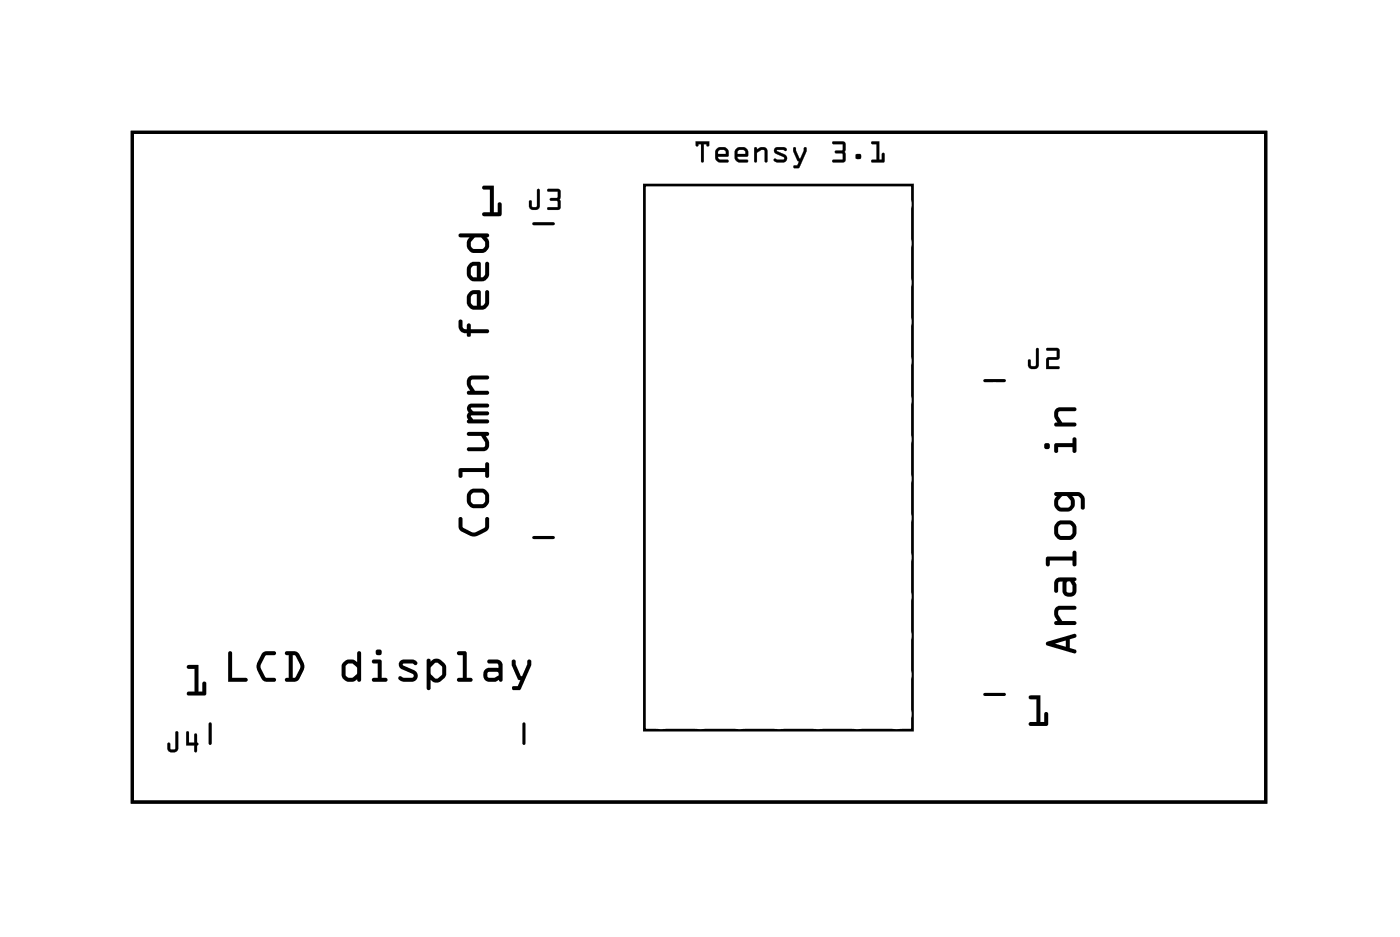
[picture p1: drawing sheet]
<svg xmlns="http://www.w3.org/2000/svg" width="91mm" height="61mm" viewBox="0 0 91 61" stroke-linecap="round" stroke-linejoin="round" font-family="sans-serif">
<path d="M8.6 8.6h73.4v43.3h-73.4zM34.6 14.5h1.2M34.6 34.8h1.2M63.8 24.6h1.2M13.6 46.9v1.2M33.9 46.9v1.2M63.8 45h1.2" fill="none" stroke="#000" stroke-width=".2"/>
<path d="M8.6 8.6h73.4v43.3h-73.4z" fill="none" stroke="#000" stroke-width=".06"/>
<g fill="#000">
<path d="M31.3 12.1l.7-.1v1.7h.2v-.5a.13 .13 0 0 1 .2-.1 .13 .13 0 0 1 .1 .1v.7l-.1 .1h-1.1a.13 .13 0 0 1-.1-.1 .13 .13 0 0 1 .1-.2h.4v-1.4h-.4zM12.1 43.1h.8v1.7h.2v-.5a.13 .13 0 0 1 .1-.2 .14 .14 0 0 1 .2 .2v.6l-.1 .1h-1.1a.13 .13 0 0 1-.1-.1 .13 .13 0 0 1 .1-.1h.4v-1.5h-.4zM66.7 45.1l.7-.1v1.8h.2v-.6a.13 .13 0 0 1 .2-.1 .13 .13 0 0 1 .1 .1v.7l-.1 .1h-1.1a.13 .13 0 0 1-.1-.1 .13 .13 0 0 1 .1-.1h.4v-1.5h-.4z"/>
<path d="M31.3 12.1l.7-.1v1.7h.2v-.5a.13 .13 0 0 1 .2-.1 .13 .13 0 0 1 .1 .1l-.1 .8h-1.1a.13 .13 0 0 1-.1-.1 .13 .13 0 0 1 .1-.2h.4v-1.4h-.4zM31.3 12.1v.2h.4v1.4h-.4a.13 .13 0 0 0-.1 .2 .13 .13 0 0 0 .1 .1h1.1l.1-.1v-.7a.13 .13 0 0 0-.1-.1 .13 .13 0 0 0-.2 .1v.5h-.2v-1.7z"/>
<path d="M34.8 12.3h.2v1a.37 .37 0 0 1-.4 .3 .37 .37 0 0 1-.4-.3v-.2a.1 .1 0 0 1 .1-.1 .1 .1 0 0 1 .1 .1l.1 .3h.2zM34.8 12.3v1.1h-.3l-.2-.4v.3a.35 .35 0 0 0 .3 .3 .35 .35 0 0 0 .3-.3v-1zM35.5 12.3l.6-.1 .2 .2-.1 .5 .1 .6-.2 .1h-.6a.1 .1 0 0 1-.1-.1 .1 .1 0 0 1 .1-.1h.6v-.4h-.4a.1 .1 0 0 1-.1-.1 .1 .1 0 0 1 .1-.1h.4v-.4h-.6zM35.5 12.3v.1h.6v.4h-.4l-.1 .1 .1 .1h.4v.4h-.6l-.1 .1 .8 .1 .1-.2-.1-.5 .1-.6-.2-.1z"/>
<path d="M34.8 12.3h.2v1a.36 .36 0 0 1-.4 .3 .36 .36 0 0 1-.3-.3v-.3h.1l.1 .4h.3zM35.5 12.3l.6-.1 .2 .1-.1 .6 .1 .5-.1 .2-.8-.1 .1-.1h.6v-.4h-.4l-.1-.1 .1-.1h.4v-.4h-.6z"/>
<path d="M45 9.1h.9v.3a.1 .1 0 0 1-.1 .1 .11 .11 0 0 1-.1-.2h-.1v1.1a.1 .1 0 0 1-.1 .1 .1 .1 0 0 1-.1-.1v-1.1h-.2a.11 .11 0 0 1 0 .2 .11 .11 0 0 1-.1-.1zM45.1 9.2v.3l.1-.2h.2v1.1l.1 .1 .1-1.2h.2l.1 .2v-.3zM46.4 9.7l.2-.2h.3l.2 .1 .1 .2v.3h-.7l.1 .2h.5a.1 .1 0 0 1 .1 .1 .1 .1 0 0 1-.1 .1h-.5l-.2-.1-.1-.2zM46.4 9.7l-.1 .5 .1 .2 .2 .1h.6l-.1-.1-.5-.1-.1-.1v-.1h.7v-.3l-.1-.2-.5-.1zM46.5 9.8v.2h.5l-.1-.3zM46.5 9.8l.4-.1 .1 .3h-.5zM47.7 9.7l.2-.2h.3l.2 .1 .1 .2-.1 .3h-.6l.1 .2h.5a.1 .1 0 0 1 .1 .1 .1 .1 0 0 1-.1 .1h-.5l-.2-.1-.1-.2zM47.7 9.7l-.1 .5 .1 .2 .2 .1h.5v-.1l-.5-.1-.2-.1v-.1h.7v-.3l-.1-.2-.4-.1zM47.8 9.8v.2h.5l-.1-.3zM47.8 9.8l.4-.1 .1 .3h-.6zM48.9 9.5h.1v.2a.4 .4 0 0 1 .7 .1v.6a.1 .1 0 0 1-.1 .1 .1 .1 0 0 1-.1-.1v-.6l-.2-.1-.3 .2v.5a.1 .1 0 0 1-.1 .1 .1 .1 0 0 1-.1-.1zM48.9 9.6v.9l.1-.1v-.5l.3-.2 .2 .1v.7h.2v-.7a.35 .35 0 0 0-.5-.2l-.2 .1v-.1zM50.2 9.6l.1-.1a.71 .71 0 0 1 .6 .1 .12 .12 0 0 1 0 .2 .12 .12 0 0 1-.2-.1l-.4 .1 .5 .2a.28 .28 0 0 1 .2 .3 .28 .28 0 0 1-.3 .2l-.6-.1a.12 .12 0 0 1 .1-.1 .12 .12 0 0 1 .1 0h.4l.1-.1-.6-.3-.1-.2zM50.2 9.6l-.1 .1 .1 .2 .6 .3-.1 .2-.5-.1-.1 .1 .2 .1h.4a.27 .27 0 0 0 .3-.2 .27 .27 0 0 0-.2-.3l-.5-.2 .5-.1a.09 .09 0 0 0 .1 .1 .1 .1 0 0 0 0-.2l-.2-.1zM51.4 9.5l.1 .1 .3 .7 .2-.7a.1 .1 0 0 1 .1-.1 .1 .1 0 0 1 .1 .1l-.4 1.2-.3 .1-.1-.2h.2l.2-.3h-.2l-.2-.6zM51.4 9.6v.2l.2 .6h.2l-.2 .3h-.2v.2h.3l.5-1.1v-.2h-.1l-.3 .7-.3-.7zM53.9 9.2l.7-.1 .2 .2-.1 .5 .1 .6-.2 .1h-.6a.1 .1 0 0 1-.1-.1 .1 .1 0 0 1 .1-.1h.6v-.3l-.4-.1a.1 .1 0 0 1-.1-.1 .1 .1 0 0 1 .1-.1h.4v-.4h-.7zM53.9 9.2v.1h.7v.4l-.5 .1v.1h.5v.5h-.6l-.1 .1h.7l.2-.2-.1-.5v-.5l-.1-.1zM55.4 10h.3v.3h-.3zM55.4 10v.3h.3v-.3zM56.4 9.2l.5-.1v1.2h.2v-.3a.1 .1 0 0 1 .1-.1 .1 .1 0 0 1 .1 .1v.5h-.8a.1 .1 0 0 1-.1-.1 .1 .1 0 0 1 .1-.1h.3v-1h-.3zM56.4 9.2l.1 .1h.3v1.1h-.3l-.1 .1h.8v-.6l-.1 .1v.4h-.2v-1.2z"/>
<path d="M45.1 9.2h.8v.3h-.1l-.1-.2h-.1l-.1 1.2-.1-.1v-1.1h-.2v.2h-.1zM46.4 9.7l.2-.2h.3l.2 .1 .1 .2v.3l-.7 .1 .1 .1h.5l.1 .2h-.6l-.2-.1-.1-.2zM46.5 9.8v.2h.5l-.1-.3zM47.7 9.7l.2-.2h.3l.2 .1v.2v.3l-.6 .1 .1 .1h.5v.2h-.5l-.2-.1-.1-.2zM47.8 9.8v.2h.5l-.1-.3zM48.9 9.6h.1v.1a.38 .38 0 0 1 .4-.2 .38 .38 0 0 1 .3 .3v.7h-.2v-.7l-.2-.1-.3 .2v.6h-.1zM50.2 9.6l.5-.1 .3 .2a.12 .12 0 0 1-.1 .1 .12 .12 0 0 1-.2-.1l-.4 .1 .5 .2a.27 .27 0 0 1 .2 .3 .27 .27 0 0 1-.3 .2h-.4l-.2-.1 .1-.1h.5l.1-.1-.6-.3-.1-.2zM51.4 9.6h.1l.3 .7 .3-.7h.1v.2l-.5 1.1h-.3v-.2h.2l.2-.3h-.2l-.2-.6zM53.9 9.2h.7l.1 .1v.5l.1 .5-.1 .2h-.8l.1-.2h.6v-.3l-.5-.1v-.1l.5-.1v-.4h-.7zM55.4 10h.3v.3h-.3zM56.4 9.2h.5v1.1h.2v-.3l.1-.1v.6h-.8l.1-.2h.3v-1h-.3z"/>
<path d="M29.7 33.5l.2 .1 .1 .5 .7 .4 .7-.4v-.5a.13 .13 0 0 1 .1-.1 .13 .13 0 0 1 .2 .1v.5a1.02 1.02 0 0 1-1 .6l-.9-.4zM30.4 31.8a1.02 1.02 0 0 1 .9-.2l.1 .1 .3 .3v.5l-.2 .3a1.05 1.05 0 0 1-.9 .1l-.2-.2a.64 .64 0 0 1-.2-.6zM30.6 32l-.1 .5 .1 .1h.6l.2-.1v-.4l-.1-.2h-.6zM29.7 30.4l1.7-.1v-.2a.13 .13 0 0 1 .1-.2 .14 .14 0 0 1 .2 .2v.7a.13 .13 0 0 1-.2 .1 .13 .13 0 0 1-.1-.1v-.2h-1.4v.2a.13 .13 0 0 1-.2 .1 .13 .13 0 0 1-.1-.1zM30.3 28h1.2a.13 .13 0 0 1 .2 .1 .13 .13 0 0 1-.2 .1 .56 .56 0 0 1 .2 .6 .56 .56 0 0 1-.4 .4h-.9a.13 .13 0 0 1-.2-.1 .13 .13 0 0 1 .2-.1h.9l.1-.4-.2-.4h-.9zM30.3 26.2l.2-.1h1a.14 .14 0 0 1 .2 .2 .13 .13 0 0 1-.1 .1h-1.1l.1 .2h.9a.14 .14 0 0 1 .2 .2 .13 .13 0 0 1-.2 .1l-1 .1 .2 .2h.8a.13 .13 0 0 1 .2 .1 .13 .13 0 0 1-.2 .1h-1.1a.13 .13 0 0 1-.2-.1 .13 .13 0 0 1 .1-.1 .31 .31 0 0 1 .1-.5l-.2-.2zM30.3 24.4l.3-.1h.9a.13 .13 0 0 1 .2 .1 .13 .13 0 0 1-.1 .2h-1l-.1 .1v.2l.3 .4h.7a.13 .13 0 0 1 .2 .1 .14 .14 0 0 1-.2 .2h-1.1a.14 .14 0 0 1-.2-.2 .13 .13 0 0 1 .2-.1l-.2-.5zM29.7 20.7l.2 .1 .1 .5h.2v-.2a.14 .14 0 0 1 .2-.2 .13 .13 0 0 1 .1 .2v.2h1a.13 .13 0 0 1 .2 .1 .14 .14 0 0 1-.2 .2h-1v.2h-.2h-.1v-.2a.56 .56 0 0 1-.5-.9zM30.4 18.9l.3-.1h.4v1h.1l.2-.2v-.7a.13 .13 0 0 1 .1-.1 .13 .13 0 0 1 .2 .1v.8l-.2 .2a1.05 1.05 0 0 1-.9 .1l-.2-.1a.63 .63 0 0 1-.2-.7zM30.6 19.1l-.1 .5 .1 .2h.3v-.8zM30.4 17.1l.3-.1h.4v1h.1l.2-.2v-.7a.13 .13 0 0 1 .1-.1 .13 .13 0 0 1 .2 .1v.7l-.2 .3a1.05 1.05 0 0 1-.9 .1l-.2-.1a.63 .63 0 0 1-.2-.7zM30.6 17.3l-.1 .5 .1 .1 .3 .1v-.8zM29.7 15.2l1.8-.1a.14 .14 0 0 1 .2 .2 .13 .13 0 0 1-.2 .1l.2 .3v.3l-.2 .2a1.07 1.07 0 0 1-.9 .2 .6 .6 0 0 1-.3-.8l.1-.2h-.6zM30.7 15.4l-.2 .3 .1 .3 .1 .1h.6l.1-.1v-.3l-.2-.3z"/>
<path d="M29.7 33.5l.2 .1 .1 .5 .7 .4 .7-.4v-.5a.13 .13 0 0 1 .1-.1 .13 .13 0 0 1 .2 .1l-.1 .7-.8 .4a1.14 1.14 0 0 1-.9-.3l-.2-.2zM29.7 33.5l.1 .8 .6 .4a1.16 1.16 0 0 0 1.3-.6v-.5a.13 .13 0 0 0-.2-.1 .13 .13 0 0 0-.1 .1v.5l-.7 .4-.7-.4-.1-.5zM30.4 31.8a1.02 1.02 0 0 1 .9-.2l.1 .1 .3 .3v.5l-.2 .3a1.05 1.05 0 0 1-.9 .1l-.3-.3-.1-.5zM30.4 31.8l-.2 .3a.66 .66 0 0 0 .3 .7l.1 .1a1.05 1.05 0 0 0 .9-.1l.2-.3v-.5l-.3-.3-.1-.1a1.02 1.02 0 0 0-.9 .2zM30.6 32l-.1 .5 .1 .1h.6l.2-.1v-.4l-.1-.2h-.6zM30.6 32l.1-.1h.6l.1 .2v.4l-.2 .1h-.6l-.1-.1zM29.7 30.3h1.7v-.2a.13 .13 0 0 1 .1-.2 .14 .14 0 0 1 .2 .2v.7a.13 .13 0 0 1-.2 .1 .13 .13 0 0 1-.1-.1v-.2h-1.4v.2a.13 .13 0 0 1-.2 .1 .13 .13 0 0 1-.1-.1zM29.7 30.4v.4a.13 .13 0 0 0 .1 .1 .13 .13 0 0 0 .2-.1v-.2h1.4v.2a.13 .13 0 0 0 .1 .1 .13 .13 0 0 0 .2-.1v-.7a.14 .14 0 0 0-.2-.2 .13 .13 0 0 0-.1 .2v.2zM30.3 28h1.2a.13 .13 0 0 1 .2 .1 .13 .13 0 0 1-.2 .1 .58 .58 0 0 1-.2 1h-.9a.13 .13 0 0 1-.2-.1 .13 .13 0 0 1 .2-.1h.9l.1-.4-.2-.4h-.9zM30.3 28v.2h.9l.2 .4-.1 .4h-.9a.12 .12 0 0 0-.2 .1 .12 .12 0 0 0 .2 .1h.9a.5 .5 0 0 0 .3-.7l-.1-.3a.13 .13 0 0 0 .2-.1 .13 .13 0 0 0-.2-.1zM30.3 26.2l.2-.1h1a.14 .14 0 0 1 .2 .2 .13 .13 0 0 1-.1 .1h-1.1v.1l.1 .1h.9a.14 .14 0 0 1 .2 .2 .13 .13 0 0 1-.2 .1h-1v.1l.2 .2h.8a.13 .13 0 0 1 .2 .1 .13 .13 0 0 1-.2 .1h-1.1a.13 .13 0 0 1-.2-.1 .13 .13 0 0 1 .1-.1 .31 .31 0 0 1 .1-.5l-.2-.2zM30.3 26.2l-.1 .3 .2 .2a.31 .31 0 0 0-.1 .5 .13 .13 0 0 0-.1 .1 .13 .13 0 0 0 .2 .1h1.1a.13 .13 0 0 0 .2-.1 .13 .13 0 0 0-.2-.1h-.8l-.2-.2v-.1h1a.13 .13 0 0 0 .2-.1 .14 .14 0 0 0-.2-.2h-.9l-.1-.2h1.1a.13 .13 0 0 0 .1-.1 .14 .14 0 0 0-.2-.2h-1zM30.3 24.4l.3-.1h.9a.13 .13 0 0 1 .2 .1 .13 .13 0 0 1-.1 .2h-1l-.1 .1v.2l.3 .4h.7a.13 .13 0 0 1 .2 .1 .14 .14 0 0 1-.2 .2h-1.1a.14 .14 0 0 1-.2-.2 .13 .13 0 0 1 .2-.1l-.2-.5zM30.3 24.4l-.1 .4 .3 .5h-.1a.13 .13 0 0 0-.2 .1 .14 .14 0 0 0 .2 .2h1.1a.14 .14 0 0 0 .2-.2 .13 .13 0 0 0-.2-.1h-.7l-.3-.4v-.2l.1-.1h1a.13 .13 0 0 0 .1-.2 .13 .13 0 0 0-.2-.1h-.9zM29.7 20.7l.2 .1 .1 .5h.2v-.2a.14 .14 0 0 1 .2-.2 .13 .13 0 0 1 .1 .2v.2h1a.13 .13 0 0 1 .2 .1 .14 .14 0 0 1-.2 .2h-1v.2h-.2h-.1v-.2a.55 .55 0 0 1-.5-.3 .55 .55 0 0 1 0-.6zM29.7 20.7a.56 .56 0 0 0 .5 .9v.2h.1h.2v-.2h1a.14 .14 0 0 0 .2-.2 .13 .13 0 0 0-.2-.1h-1v-.2a.13 .13 0 0 0-.1-.2 .14 .14 0 0 0-.2 .2v.2h-.2l-.1-.5zM30.4 18.9l.3-.1h.4v1l.3-.2v-.7a.13 .13 0 0 1 .1-.1 .13 .13 0 0 1 .2 .1v.8l-.2 .2a1.05 1.05 0 0 1-.9 .1l-.3-.3-.1-.5zM30.4 18.9l-.2 .4a.66 .66 0 0 0 .3 .7h.1a1.05 1.05 0 0 0 .9-.1l.2-.2v-.8a.13 .13 0 0 0-.2-.1 .13 .13 0 0 0-.1 .1v.7l-.2 .2h-.1v-1h-.4zM30.6 19.1l-.1 .5 .1 .2h.3v-.8zM30.6 19.1l.3-.1v.8h-.3l-.1-.2zM30.4 17.1l.3-.1h.4v1l.3-.2v-.7a.13 .13 0 0 1 .1-.1 .13 .13 0 0 1 .2 .1v.7l-.2 .3a1.05 1.05 0 0 1-.9 .1l-.3-.3-.1-.5zM30.4 17.1l-.2 .3a.66 .66 0 0 0 .3 .7l.1 .1a1.05 1.05 0 0 0 .9-.1l.2-.3v-.7a.13 .13 0 0 0-.2-.1 .13 .13 0 0 0-.1 .1v.7l-.2 .2h-.1v-1h-.4zM30.6 17.3l-.1 .5 .1 .1 .3 .1v-.8zM30.6 17.3l.3-.1v.8h-.3l-.1-.2zM29.7 15.2l1.8-.1a.14 .14 0 0 1 .2 .2 .13 .13 0 0 1-.2 .1l.2 .3v.3l-.2 .2a1.07 1.07 0 0 1-.9 .2l-.3-.4-.1-.4 .2-.2h-.6zM29.7 15.2l.1 .2h.6l-.2 .2 .1 .4 .3 .4a1.07 1.07 0 0 0 .9-.2l.2-.2v-.3l-.2-.3a.13 .13 0 0 0 .2-.1 .14 .14 0 0 0-.2-.2zM30.7 15.4l-.2 .3v.2l.1 .2h.7l.1-.1v-.3l-.2-.3zM30.7 15.4h.5l.2 .3-.1 .4h-.6l-.1-.1-.1-.3z"/>
<path d="M67.1 22.6h.2v1a.37 .37 0 0 1-.4 .3 .37 .37 0 0 1-.3-.3v-.2a.1 .1 0 0 1 .1-.1 .1 .1 0 0 1 .1 .1v.3h.3zM67.1 22.6v1.1h-.3l-.1-.4h-.1v.3a.35 .35 0 0 0 .3 .3 .35 .35 0 0 0 .4-.3v-1zM67.8 22.6l.6-.1 .2 .1v.7h-.7v.4h.6a.1 .1 0 0 1 .1 .1 .1 .1 0 0 1-.1 .1h-.8l.1-.7 .6-.1v-.4h-.6zM67.8 22.6v.1h.7v.4l-.7 .1-.1 .7h.9v-.2h-.7v-.4l.7-.1v-.6l-.2-.1z"/>
<path d="M67.1 22.6h.2v1a.36 .36 0 0 1-.4 .3 .36 .36 0 0 1-.3-.3v-.3h.1l.1 .4h.3zM67.8 22.6l.6-.1 .2 .1v.6l-.7 .1v.4h.7v.2h-.9l.1-.7 .6-.1v-.4h-.6z"/>
<path d="M11.4 47.4h.1v1.1a.37 .37 0 0 1-.3 .2 .37 .37 0 0 1-.4-.2v-.3a.1 .1 0 0 1 .1-.1 .1 .1 0 0 1 .1 .1v.3h.3zM11.4 47.4v1.1h-.4l-.1-.4v.1l-.1 .3a.35 .35 0 0 0 .4 .2 .35 .35 0 0 0 .3-.2v-1.1zM12.1 47.4h.1v.7h.4v-.5a.1 .1 0 0 1 .1-.1 .1 .1 0 0 1 .1 .1v.5a.09 .09 0 0 1 .1 .1 .09 .09 0 0 1-.1 .1v.3a.1 .1 0 0 1-.1 .1 .1 .1 0 0 1-.1-.1v-.3h-.5zM12.1 47.4v.9h.5v.4h.1v-.4l.1-.1-.1-.1v-.5h-.1v.5h-.4v-.7z"/>
<path d="M11.4 47.4h.1v1.1a.36 .36 0 0 1-.3 .2 .36 .36 0 0 1-.4-.2v-.4h.1h.1v.4h.4zM12.1 47.4h.1v.7h.4v-.5h.1l.1 .5v.1v.1l-.1 .4h-.1v-.4h-.5z"/>
<path d="M12.1 43.1h.8v1.7h.2v-.5a.13 .13 0 0 1 .1-.2 .14 .14 0 0 1 .2 .2l-.1 .7h-1.1a.13 .13 0 0 1-.1-.1 .13 .13 0 0 1 .1-.1h.4v-1.5h-.4zM12.1 43.1l.1 .2h.4v1.5h-.4a.13 .13 0 0 0-.1 .1 .13 .13 0 0 0 .1 .1h1.1l.1-.1v-.6a.14 .14 0 0 0-.2-.2 .13 .13 0 0 0-.1 .2v.5h-.2v-1.7z"/>
<path d="M14.8 42.2h.2v.1v1.6h.9a.13 .13 0 0 1 .1 .1 .13 .13 0 0 1-.1 .2h-1.1zM14.8 42.2v2h1.1a.13 .13 0 0 0 .1-.2 .13 .13 0 0 0-.1-.1h-.9v-1.6v-.1zM17 42.3l.2-.1h.5a.13 .13 0 0 1 .2 .1 .13 .13 0 0 1-.2 .1h-.5l-.3 .8 .3 .7h.5a.13 .13 0 0 1 .2 .1 .14 .14 0 0 1-.2 .2l-.6-.1-.5-.8a1.14 1.14 0 0 1 .3-.9zM17 42.3l-.3 .6a1.16 1.16 0 0 0 .6 1.3h.4a.14 .14 0 0 0 .2-.2 .13 .13 0 0 0-.2-.1h-.5l-.3-.7 .3-.8h.5a.13 .13 0 0 0 .2-.1 .13 .13 0 0 0-.2-.1h-.5zM18.5 42.2h.7l.2 .2a1.1 1.1 0 0 1 0 1.5l-.2 .2-.6 .1a.14 .14 0 0 1-.2-.2 .13 .13 0 0 1 .2-.1h.1v-1.5h-.2zM18.5 42.2v.2h.2v1.5h-.1a.13 .13 0 0 0-.2 .1 .14 .14 0 0 0 .2 .2l.6-.1 .1-.1 .4-.8v-.3l-.4-.7zM19 42.4v1.5l.2-.1 .3-.6-.3-.7zM19 42.4l.2 .1 .3 .7-.3 .6-.2 .1zM22.2 42.9l.4-.2h.3l.2 .2v-.6a.13 .13 0 0 1 .2-.1 .13 .13 0 0 1 .1 .1v1.7a.14 .14 0 0 1-.2 .2 .13 .13 0 0 1-.1-.2l-.3 .2-.3-.1-.2-.1a1.07 1.07 0 0 1-.2-.9zM22.2 42.9l-.1 .2a1.07 1.07 0 0 0 .2 .9l.2 .1 .3 .1 .3-.2a.13 .13 0 0 0 .1 .1 .13 .13 0 0 0 .2-.1v-1.7a.13 .13 0 0 0-.1-.1 .13 .13 0 0 0-.2 .1v.6l-.2-.2h-.3zM22.4 43.1v.6l.2 .2h.2l.3-.3v-.4l-.3-.2h-.2zM22.4 43.1l.2-.1h.2l.3 .2v.4l-.3 .3h-.2l-.2-.1zM24.1 42.7h.6v1.2h.3a.13 .13 0 0 1 .1 .1 .13 .13 0 0 1-.1 .2h-.8a.13 .13 0 0 1-.1-.2 .13 .13 0 0 1 .1-.1h.3v-.9h-.3zM24.1 42.7l.1 .3h.3v.9h-.3a.13 .13 0 0 0-.1 .1 .13 .13 0 0 0 .1 .2h.8a.13 .13 0 0 0 .1-.2 .13 .13 0 0 0-.1-.1h-.3v-1.2zM24.3 42.3a.2 .2 0 0 1 .4 0 .2 .2 0 0 1-.4 0zM24.3 42.2a.2 .2 0 0 0 .4 0 .2 .2 0 0 0-.4 0zM25.9 42.8a.99 .99 0 0 1 1.1 .1 .13 .13 0 0 1 0 .1 .13 .13 0 0 1-.1 .1l-.2-.1h-.6l.7 .4a.39 .39 0 0 1 .2 .4 .39 .39 0 0 1-.3 .4h-.5l-.4-.2a.13 .13 0 0 1 0-.2 .13 .13 0 0 1 .2 0l.7 .1 .1-.1-.1-.2-.8-.3-.1-.3zM25.9 42.8l-.1 .2 .1 .3 .8 .3 .1 .2-.1 .1h-.6a.14 .14 0 0 0-.2-.1 .14 .14 0 0 0-.1 .2 .87 .87 0 0 0 1.2-.1v-.3l-.1-.1-.8-.5h.6a.17 .17 0 0 0 .2 .1 .17 .17 0 0 0 .1-.2 .97 .97 0 0 0-1.1-.1zM27.7 42.7a.14 .14 0 0 1 .1 0 .14 .14 0 0 1 .1 .2l.1-.2a.61 .61 0 0 1 .9 .5 .72 .72 0 0 1-.4 .9 .46 .46 0 0 1-.6-.1v.6a.13 .13 0 0 1-.1 .1 .13 .13 0 0 1-.2-.1zM27.7 42.7l-.1 1.9a.13 .13 0 0 0 .2 .1 .13 .13 0 0 0 .1-.1v-.6a.46 .46 0 0 0 .6 .1l.4-.3v-.2v-.5l-.3-.3a.47 .47 0 0 0-.7 .1 .14 .14 0 0 0-.1-.2 .14 .14 0 0 0-.1 0zM28.2 42.9l-.3 .3v.4l.3 .3h.1l.3-.2v-.5l-.3-.3zM28.2 42.9h.1l.3 .3v.5l-.3 .2h-.1l-.3-.3v-.4zM29.6 42.2h.5h.1v1.7h.3a.13 .13 0 0 1 .1 .1 .13 .13 0 0 1-.1 .2h-.8a.13 .13 0 0 1-.1-.2 .13 .13 0 0 1 .1-.1h.3v-1.5h-.3zM29.6 42.2l.1 .2h.3v1.5h-.3a.13 .13 0 0 0-.1 .1 .13 .13 0 0 0 .1 .2h.8a.13 .13 0 0 0 .1-.2 .13 .13 0 0 0-.1-.1h-.3v-1.7h-.1zM31.6 42.7h.6a.38 .38 0 0 1 .3 .4v.9a.12 .12 0 0 1-.1 .2 .12 .12 0 0 1-.1-.2l-.2 .1-.4 .1a.46 .46 0 0 1-.4-.5 .46 .46 0 0 1 .4-.5l.6 .1v-.2l-.1-.1h-.6zM31.6 42.7v.3h.6l.1 .1v.2l-.6-.1a.46 .46 0 0 0-.4 .5 .46 .46 0 0 0 .4 .5l.4-.1 .2-.1a.12 .12 0 0 0 .1 .2 .12 .12 0 0 0 .1-.2v-.9a.38 .38 0 0 0-.3-.4zM31.6 43.5v.3v.1h.4l.3-.2-.1-.2zM31.6 43.5h.6l.1 .2-.3 .2h-.4v-.1zM33.2 42.7l.2 .1v.2l.3 .8h.1l.3-.8v-.2a.13 .13 0 0 1 .2-.1 .13 .13 0 0 1 .1 .1v.3l-.7 1.5-.4 .1h-.1v-.2l.3-.1 .2-.4h-.2l-.4-.9zM33.2 42.7v.4l.3 .9h.2l-.2 .4-.3 .1v.2h.1l.4-.1 .7-1.5v-.3a.13 .13 0 0 0-.1-.1 .13 .13 0 0 0-.2 .1v.2l-.3 .8h-.1l-.3-.8v-.2z"/>
<path d="M14.8 42.2h.2v.1v1.6h.9a.13 .13 0 0 1 .1 .1 .13 .13 0 0 1-.1 .2h-1.1zM17 42.3l.2-.1h.5a.13 .13 0 0 1 .2 .1 .13 .13 0 0 1-.2 .1h-.5l-.3 .8 .3 .7h.5a.13 .13 0 0 1 .2 .1 .14 .14 0 0 1-.2 .2h-.4a1.02 1.02 0 0 1-.7-1zM18.5 42.2h.8a1.16 1.16 0 0 1 .1 1.7l-.2 .2-.6 .1a.14 .14 0 0 1-.2-.2 .13 .13 0 0 1 .2-.1h.1v-1.5h-.2zM19 42.4v1.5l.2-.1 .3-.6-.3-.7zM22.2 42.9a.58 .58 0 0 1 .7-.2l.2 .2v-.6a.13 .13 0 0 1 .2-.1 .13 .13 0 0 1 .1 .1v1.7a.13 .13 0 0 1-.2 .1 .13 .13 0 0 1-.1-.1l-.3 .2-.3-.1-.2-.1a1.07 1.07 0 0 1-.2-.9zM22.4 43.1v.6l.2 .2h.2l.3-.3v-.4l-.3-.2h-.2zM24.1 42.7h.6v1.2h.3a.13 .13 0 0 1 .1 .1 .13 .13 0 0 1-.1 .2h-.8a.13 .13 0 0 1-.1-.2 .13 .13 0 0 1 .1-.1h.3v-.9h-.3zM24.3 42.3a.2 .2 0 0 1 .4 0 .2 .2 0 0 1-.4 0zM25.9 42.8a.99 .99 0 0 1 1.1 .1 .14 .14 0 0 1-.1 .2 .14 .14 0 0 1-.2-.1h-.6l.7 .4a.39 .39 0 0 1 .2 .4 .39 .39 0 0 1-.3 .4h-.5l-.4-.2a.17 .17 0 0 1 .1-.2 .17 .17 0 0 1 .2 .1h.6l.1-.1-.1-.2-.8-.3-.1-.3zM27.7 42.7h.1l.1 .2 .1-.2a.61 .61 0 0 1 .9 .5 .73 .73 0 0 1-.7 1l-.3-.2v.6a.13 .13 0 0 1-.1 .1 .13 .13 0 0 1-.2-.1zM28.2 42.9l-.3 .3v.4l.3 .3h.1l.3-.2v-.5l-.3-.3zM29.6 42.2h.5h.1v1.7h.3a.13 .13 0 0 1 .1 .1 .13 .13 0 0 1-.1 .2h-.8a.13 .13 0 0 1-.1-.2 .13 .13 0 0 1 .1-.1h.3v-1.5h-.3zM31.6 42.7h.6a.38 .38 0 0 1 .3 .4v.9a.12 .12 0 0 1-.1 .2 .12 .12 0 0 1-.1-.2l-.2 .1-.4 .1a.46 .46 0 0 1-.4-.5 .46 .46 0 0 1 .4-.5l.6 .1v-.2l-.1-.1h-.6zM31.6 43.5v.3v.1h.4l.3-.2-.1-.2zM33.2 42.7l.2 .1v.2l.3 .8h.1l.3-.8v-.2a.13 .13 0 0 1 .2-.1 .13 .13 0 0 1 .1 .1v.3l-.7 1.5-.4 .1h-.1v-.2l.3-.1 .2-.4h-.2l-.4-.9z"/>
<path d="M66.7 45.1l.7-.1v1.8h.2v-.6a.13 .13 0 0 1 .2-.1 .13 .13 0 0 1 .1 .1l-.1 .8h-1.1a.13 .13 0 0 1-.1-.1 .13 .13 0 0 1 .1-.1h.4v-1.5h-.4zM66.7 45.1v.2h.4v1.5h-.4a.13 .13 0 0 0-.1 .1 .13 .13 0 0 0 .1 .1h1.1l.1-.1v-.7a.13 .13 0 0 0-.1-.1 .13 .13 0 0 0-.2 .1v.6h-.2v-1.8z"/>
<path d="M67.8 41.6l1.8-.6a.13 .13 0 0 1 .1 .2 .13 .13 0 0 1-.1 .1l-.3 .1v.6l.3 .1a.13 .13 0 0 1 .1 .1 .13 .13 0 0 1-.1 .1l-1.8-.5-.1-.1zM67.8 41.6l-.1 .1 .1 .1 1.8 .5a.13 .13 0 0 0 .1-.1 .13 .13 0 0 0-.1-.1l-.3-.1v-.6l.3-.1a.13 .13 0 0 0 .1-.1 .13 .13 0 0 0-.1-.2zM68.3 41.7l.7 .2v-.4zM68.3 41.7l.7-.2v.4zM68.4 39.3l.2-.1h1a.13 .13 0 0 1 .1 .2 .13 .13 0 0 1-.1 .1h-1l-.1 .1v.2l.3 .4h.8a.13 .13 0 0 1 .1 .1 .13 .13 0 0 1-.1 .2h-1.2a.13 .13 0 0 1-.1-.2 .13 .13 0 0 1 .1-.1h.1l-.2-.4zM68.4 39.3l-.1 .5 .2 .4h-.1a.13 .13 0 0 0-.1 .1 .13 .13 0 0 0 .1 .2h1.2a.13 .13 0 0 0 .1-.2 .13 .13 0 0 0-.1-.1h-.8l-.3-.4v-.2l.1-.1h1a.13 .13 0 0 0 .1-.1 .13 .13 0 0 0-.1-.2h-1zM68.4 37.5l.2-.1h1a.12 .12 0 0 1 .1 .1 .12 .12 0 0 1-.1 .1l.1 .2v.5a.46 .46 0 0 1-.4 .3 .46 .46 0 0 1-.5-.3v-.6h-.3v.6a.13 .13 0 0 1-.1 .1 .13 .13 0 0 1-.1-.1v-.5zM68.4 37.5l-.1 .3v.5a.13 .13 0 0 0 .1 .1 .13 .13 0 0 0 .1-.1v-.6h.3v.6a.46 .46 0 0 0 .5 .3 .46 .46 0 0 0 .4-.3v-.5l-.1-.2a.12 .12 0 0 0 .1-.1 .12 .12 0 0 0-.1-.1h-1zM69.1 37.7v.6l.3 .1 .1-.5-.2-.3zM69.1 37.7l.2-.1 .2 .3-.1 .5-.3-.1zM67.8 36.1l1.7-.1v-.2a.13 .13 0 0 1 .1-.1 .13 .13 0 0 1 .1 .1v.7a.13 .13 0 0 1-.1 .2 .13 .13 0 0 1-.1-.2v-.2h-1.5v.2a.13 .13 0 0 1-.1 .2 .14 .14 0 0 1-.2-.2zM67.8 36.1l-.1 .4a.14 .14 0 0 0 .2 .2 .13 .13 0 0 0 .1-.2v-.2h1.5v.2a.13 .13 0 0 0 .1 .2 .13 .13 0 0 0 .1-.2v-.7a.13 .13 0 0 0-.1-.1 .13 .13 0 0 0-.1 .1v.2zM68.4 33.8a1.02 1.02 0 0 1 .9-.1l.2 .1 .2 .2v.6l-.2 .2a1.05 1.05 0 0 1-.9 .2l-.3-.4v-.5zM68.4 33.8l-.1 .4a.66 .66 0 0 0 .2 .7l.1 .1a1.05 1.05 0 0 0 .9-.2l.2-.2v-.6l-.2-.2-.2-.1a1.02 1.02 0 0 0-.9 .1zM68.6 34l-.1 .5 .2 .2h.6l.1-.1v-.5l-.1-.1h-.6zM68.6 34h.1h.6l.2 .1-.1 .5-.1 .1h-.6l-.2-.2zM68.3 31.9h1.6l.3 .3 .1 .7a.13 .13 0 0 1-.2 .1 .13 .13 0 0 1-.1-.1v-.7l-.2-.1h-.4l.2 .4v.3l-.2 .2-.3 .1h-.5l-.2-.2-.1-.2v-.4l.1-.2a.13 .13 0 0 1-.1 0 .13 .13 0 0 1 0-.2zM68.3 31.9a.13 .13 0 0 0 0 .2 .13 .13 0 0 0 .1 0l-.1 .2v.4l.1 .2 .2 .2h.5l.3-.1 .2-.2v-.3l-.2-.4h.4l.2 .1v.7a.13 .13 0 0 0 .1 .1 .13 .13 0 0 0 .1-.1v-.7l-.3-.3zM68.7 32.2l-.2 .2v.3l.2 .2h.5l.1-.2v-.3l-.2-.3zM68.7 32.2l.4-.1 .2 .3v.3l-.1 .2h-.5l-.2-.2v-.3zM68.3 28.7h1.2v-.3a.13 .13 0 0 1 .1-.1 .13 .13 0 0 1 .1 .1v.8a.13 .13 0 0 1-.1 .1 .13 .13 0 0 1-.1-.1v-.2h-1v.2a.13 .13 0 0 1-.1 .1 .13 .13 0 0 1-.1-.1zM68.3 28.7v.5a.13 .13 0 0 0 .1 .1 .13 .13 0 0 0 .1-.1v-.3h1v.3a.13 .13 0 0 0 .1 .1 .13 .13 0 0 0 .1-.1v-.8a.13 .13 0 0 0-.1-.1 .13 .13 0 0 0-.1 .1v.3zM67.6 28.9a.2 .2 0 0 1 .4 0 .2 .2 0 0 1-.4 0zM67.6 28.9a.2 .2 0 0 0 .4 0 .2 .2 0 0 0-.4 0zM68.4 26.5l.2-.1h1a.13 .13 0 0 1 .1 .1 .13 .13 0 0 1-.1 .1h-1l-.1 .2v.1l.3 .5h.8a.13 .13 0 0 1 .1 .1 .13 .13 0 0 1-.1 .1h-1.2a.13 .13 0 0 1-.1-.1 .13 .13 0 0 1 .1-.1h.1l-.2-.5zM68.4 26.5l-.1 .4 .2 .5h-.1a.13 .13 0 0 0-.1 .1 .13 .13 0 0 0 .1 .1h1.2a.13 .13 0 0 0 .1-.1 .13 .13 0 0 0-.1-.1h-.8l-.3-.5v-.1l.1-.2h1a.13 .13 0 0 0 .1-.1 .13 .13 0 0 0-.1-.1h-1z"/>
<path d="M67.8 41.6l1.8-.6a.13 .13 0 0 1 .1 .2 .13 .13 0 0 1-.1 .1l-.3 .1v.6l.3 .1a.13 .13 0 0 1 .1 .1 .13 .13 0 0 1-.1 .1l-1.8-.5-.1-.1zM68.3 41.7l.7 .2v-.4zM68.4 39.3l.2-.1h1a.13 .13 0 0 1 .1 .2 .13 .13 0 0 1-.1 .1h-1l-.1 .1v.2l.3 .4h.8a.13 .13 0 0 1 .1 .1 .13 .13 0 0 1-.1 .2h-1.2a.13 .13 0 0 1-.1-.2 .13 .13 0 0 1 .1-.1h.1l-.2-.4zM68.4 37.5l.2-.1h1a.12 .12 0 0 1 .1 .1 .12 .12 0 0 1-.1 .1l.1 .2v.5a.46 .46 0 0 1-.4 .3 .46 .46 0 0 1-.5-.3v-.6h-.3v.6a.13 .13 0 0 1-.1 .1 .13 .13 0 0 1-.1-.1v-.5zM69.1 37.7v.6l.3 .1 .1-.5-.2-.3zM67.8 36.1l1.7-.1v-.2a.13 .13 0 0 1 .1-.1 .13 .13 0 0 1 .1 .1v.7a.13 .13 0 0 1-.1 .2 .13 .13 0 0 1-.1-.2v-.2h-1.5v.2a.13 .13 0 0 1-.1 .2 .14 .14 0 0 1-.2-.2zM68.4 33.8a1.02 1.02 0 0 1 .9-.1l.2 .1 .2 .2v.6l-.2 .2a1.05 1.05 0 0 1-.9 .2l-.2-.2a.64 .64 0 0 1-.1-.7zM68.6 34l-.1 .5 .2 .2h.6l.1-.1 .1-.5-.2-.1h-.6zM68.3 31.9h1.6l.3 .3v.7a.13 .13 0 0 1-.1 .1 .13 .13 0 0 1-.1-.1v-.7l-.2-.1h-.4l.2 .4v.3l-.2 .2-.3 .1h-.6l-.2-.3v-.4l.1-.3-.1-.1zM68.7 32.2l-.2 .2v.3l.2 .2h.5l.1-.2v-.3l-.2-.3zM68.3 28.7h1.2v-.3a.13 .13 0 0 1 .1-.1 .13 .13 0 0 1 .1 .1v.8a.13 .13 0 0 1-.1 .1 .13 .13 0 0 1-.1-.1v-.2h-1v.2a.13 .13 0 0 1-.1 .1 .13 .13 0 0 1-.1-.1zM67.6 28.9a.2 .2 0 0 1 .4 0 .2 .2 0 0 1-.4 0zM68.4 26.5l.2-.1h1a.13 .13 0 0 1 .1 .1 .13 .13 0 0 1-.1 .1h-1l-.1 .2v.1l.3 .5h.8a.13 .13 0 0 1 .1 .1 .13 .13 0 0 1-.1 .1h-1.2a.13 .13 0 0 1-.1-.1 .13 .13 0 0 1 .1-.1h.1l-.2-.5z"/>
</g>
<path d="M41.7 12h17.4v35.3h-17.4z" fill="none" stroke="#000" stroke-width=".18"/>
<circle cx="14.9" cy="47.5" r=".75" fill="#fff"/>
<circle cx="14.9" cy="47.5" r=".75" fill="none" stroke="#fff" stroke-width=".76" stroke-linecap="butt"/>
<path d="M14.2 45.9l-.2 .3-.1 .4v1.8a.94 .94 0 0 0 1 1 .94 .94 0 0 0 .9-1v-1.8a.94 .94 0 0 0-.6-.9 .94 .94 0 0 0-1 .2zM14.3 47.5a.56 .56 0 0 1 1.1 0 .56 .56 0 0 1-1.1 0z" fill="#fff"/>
<g fill="none" stroke="#fff" stroke-width=".25">
<path d="M14.2 45.9a.94 .94 0 0 1 1-.2 .94 .94 0 0 1 .6 .9v1.8a.94 .94 0 0 1-.9 1 .94 .94 0 0 1-1-1v-1.8l.1-.4z"/>
<circle cx="14.9" cy="47.5" r=".56"/>
</g>
<circle cx="17.4" cy="47.5" r=".75" fill="#fff"/>
<circle cx="17.4" cy="47.5" r=".75" fill="none" stroke="#fff" stroke-width=".76" stroke-linecap="butt"/>
<path d="M16.8 45.9l-.2 .3-.1 .4v1.8a.94 .94 0 0 0 .9 1 .94 .94 0 0 0 1-1v-1.8a.94 .94 0 0 0-.6-.9 .94 .94 0 0 0-1 .2zM16.9 47.5a.56 .56 0 0 1 1.1 0 .56 .56 0 0 1-1.1 0z" fill="#fff"/>
<g fill="none" stroke="#fff" stroke-width=".25">
<path d="M16.8 45.9a.94 .94 0 0 1 1-.2 .94 .94 0 0 1 .6 .9v1.8a.94 .94 0 0 1-1 1 .94 .94 0 0 1-.9-1v-1.8l.1-.4z"/>
<circle cx="17.4" cy="47.5" r=".56"/>
</g>
<circle cx="20" cy="47.5" r=".75" fill="#fff"/>
<circle cx="20" cy="47.5" r=".75" fill="none" stroke="#fff" stroke-width=".76" stroke-linecap="butt"/>
<path d="M19.3 45.9l-.2 .3-.1 .4v1.8a.94 .94 0 0 0 1 1 .94 .94 0 0 0 .9-1v-1.8a.94 .94 0 0 0-.6-.9 .94 .94 0 0 0-1 .2zM19.4 47.5a.56 .56 0 0 1 1.1 0 .56 .56 0 0 1-1.1 0z" fill="#fff"/>
<g fill="none" stroke="#fff" stroke-width=".25">
<path d="M19.3 45.9a.94 .94 0 0 1 1-.2 .94 .94 0 0 1 .6 .9v1.8a.94 .94 0 0 1-.9 1 .94 .94 0 0 1-1-1v-1.8l.1-.4z"/>
<circle cx="20" cy="47.5" r=".56"/>
</g>
<circle cx="22.5" cy="47.5" r=".75" fill="#fff"/>
<circle cx="22.5" cy="47.5" r=".75" fill="none" stroke="#fff" stroke-width=".76" stroke-linecap="butt"/>
<path d="M21.8 45.9l-.2 .3v.4v1.8a.94 .94 0 0 0 .9 1 .94 .94 0 0 0 .9-1v-1.8a.94 .94 0 0 0-.5-.9 .94 .94 0 0 0-1.1 .2zM21.9 47.5a.6 .6 0 0 1 1.2 0 .6 .6 0 0 1-1.2 0z" fill="#fff"/>
<g fill="none" stroke="#fff" stroke-width=".25">
<path d="M21.8 45.9a.94 .94 0 0 1 1.1-.2 .94 .94 0 0 1 .5 .9v1.8a.94 .94 0 0 1-.9 1 .94 .94 0 0 1-.9-1v-1.8v-.4z"/>
<circle cx="22.5" cy="47.5" r=".56"/>
</g>
<circle cx="25" cy="47.5" r=".75" fill="#fff"/>
<circle cx="25" cy="47.5" r=".75" fill="none" stroke="#fff" stroke-width=".76" stroke-linecap="butt"/>
<path d="M24.4 45.9l-.2 .3-.1 .4v1.8a.94 .94 0 0 0 .9 1 .94 .94 0 0 0 1-1v-1.8a.94 .94 0 0 0-.6-.9 .94 .94 0 0 0-1 .2zM24.5 47.5a.56 .56 0 0 1 1.1 0 .56 .56 0 0 1-1.1 0z" fill="#fff"/>
<g fill="none" stroke="#fff" stroke-width=".25">
<path d="M24.4 45.9a.94 .94 0 0 1 1-.2 .94 .94 0 0 1 .6 .9v1.8a.94 .94 0 0 1-1 1 .94 .94 0 0 1-.9-1v-1.8l.1-.4z"/>
<circle cx="25" cy="47.5" r=".56"/>
</g>
<circle cx="27.6" cy="47.5" r=".75" fill="#fff"/>
<circle cx="27.6" cy="47.5" r=".75" fill="none" stroke="#fff" stroke-width=".76" stroke-linecap="butt"/>
<path d="M26.9 45.9l-.2 .3-.1 .4v1.8a.94 .94 0 0 0 1 1 .94 .94 0 0 0 .9-1v-1.8a.94 .94 0 0 0-.6-.9 .94 .94 0 0 0-1 .2zM27 47.5a.56 .56 0 0 1 1.1 0 .56 .56 0 0 1-1.1 0z" fill="#fff"/>
<g fill="none" stroke="#fff" stroke-width=".25">
<path d="M26.9 45.9a.94 .94 0 0 1 1-.2 .94 .94 0 0 1 .6 .9v1.8a.94 .94 0 0 1-.9 1 .94 .94 0 0 1-1-1v-1.8l.1-.4z"/>
<circle cx="27.6" cy="47.5" r=".56"/>
</g>
<circle cx="30.1" cy="47.5" r=".75" fill="#fff"/>
<circle cx="30.1" cy="47.5" r=".75" fill="none" stroke="#fff" stroke-width=".76" stroke-linecap="butt"/>
<path d="M29.5 45.9l-.2 .3-.1 .4v1.8a.94 .94 0 0 0 .9 1 .94 .94 0 0 0 1-1v-1.8a.94 .94 0 0 0-.6-.9 .94 .94 0 0 0-1 .2zM29.6 47.5a.56 .56 0 0 1 1.1 0 .56 .56 0 0 1-1.1 0z" fill="#fff"/>
<g fill="none" stroke="#fff" stroke-width=".25">
<path d="M29.5 45.9a.94 .94 0 0 1 1-.2 .94 .94 0 0 1 .6 .9v1.8a.94 .94 0 0 1-1 1 .94 .94 0 0 1-.9-1v-1.8l.1-.4z"/>
<circle cx="30.1" cy="47.5" r=".56"/>
</g>
<circle cx="32.7" cy="47.5" r=".75" fill="#fff"/>
<circle cx="32.7" cy="47.5" r=".75" fill="none" stroke="#fff" stroke-width=".76" stroke-linecap="butt"/>
<path d="M32 45.9l-.2 .3-.1 .4v1.8a.94 .94 0 0 0 1 1 .94 .94 0 0 0 .9-1v-1.8a.94 .94 0 0 0-.6-.9 .94 .94 0 0 0-1 .2zM32.1 47.5a.56 .56 0 0 1 1.1 0 .56 .56 0 0 1-1.1 0z" fill="#fff"/>
<g fill="none" stroke="#fff" stroke-width=".25">
<path d="M32 45.9a.94 .94 0 0 1 1-.2 .94 .94 0 0 1 .6 .9v1.8a.94 .94 0 0 1-.9 1 .94 .94 0 0 1-1-1v-1.8l.1-.4z"/>
<circle cx="32.7" cy="47.5" r=".56"/>
</g>
<circle cx="35.2" cy="15.8" r=".75" fill="#fff"/>
<circle cx="35.2" cy="15.8" r=".75" fill="none" stroke="#fff" stroke-width=".76" stroke-linecap="butt"/>
<path d="M33.6 15.1a.94 .94 0 0 0-.2 1 .94 .94 0 0 0 .9 .6h1.8a.94 .94 0 0 0 1-.9 .94 .94 0 0 0-1-1h-1.8l-.4 .1zM34.6 15.8a.6 .6 0 0 1 1.2 0 .6 .6 0 0 1-1.2 0z" fill="#fff"/>
<g fill="none" stroke="#fff" stroke-width=".25">
<path d="M33.6 15.1l.3-.2 .4-.1h1.8a.94 .94 0 0 1 1 1 .94 .94 0 0 1-1 .9h-1.8a.94 .94 0 0 1-.9-.6 .94 .94 0 0 1 .2-1z"/>
<circle cx="35.2" cy="15.8" r=".56"/>
</g>
<circle cx="35.2" cy="18.3" r=".75" fill="#fff"/>
<circle cx="35.2" cy="18.3" r=".75" fill="none" stroke="#fff" stroke-width=".76" stroke-linecap="butt"/>
<path d="M33.6 17.6a.94 .94 0 0 0-.2 1.1 .94 .94 0 0 0 .9 .5h1.8a.94 .94 0 0 0 1-.9 .94 .94 0 0 0-1-.9h-1.8h-.4zM34.6 18.3a.6 .6 0 0 1 1.2 0 .6 .6 0 0 1-1.2 0z" fill="#fff"/>
<g fill="none" stroke="#fff" stroke-width=".25">
<path d="M33.6 17.6l.3-.2h.4h1.8a.94 .94 0 0 1 1 .9 .94 .94 0 0 1-1 .9h-1.8a.94 .94 0 0 1-.9-.5 .94 .94 0 0 1 .2-1.1z"/>
<circle cx="35.2" cy="18.3" r=".56"/>
</g>
<circle cx="35.2" cy="20.8" r=".75" fill="#fff"/>
<circle cx="35.2" cy="20.8" r=".75" fill="none" stroke="#fff" stroke-width=".76" stroke-linecap="butt"/>
<path d="M33.6 20.2a.94 .94 0 0 0-.2 1 .94 .94 0 0 0 .9 .6h1.8a.94 .94 0 0 0 1-1 .94 .94 0 0 0-1-.9h-1.8l-.4 .1zM34.6 20.8a.6 .6 0 0 1 1.2 0 .6 .6 0 0 1-1.2 0z" fill="#fff"/>
<g fill="none" stroke="#fff" stroke-width=".25">
<path d="M33.6 20.2l.3-.2 .4-.1h1.8a.94 .94 0 0 1 1 .9 .94 .94 0 0 1-1 1h-1.8a.94 .94 0 0 1-.9-.6 .94 .94 0 0 1 .2-1z"/>
<circle cx="35.2" cy="20.8" r=".56"/>
</g>
<circle cx="35.2" cy="23.4" r=".75" fill="#fff"/>
<circle cx="35.2" cy="23.4" r=".75" fill="none" stroke="#fff" stroke-width=".76" stroke-linecap="butt"/>
<path d="M33.6 22.7a.94 .94 0 0 0-.2 1 .94 .94 0 0 0 .9 .6h1.8a.94 .94 0 0 0 1-.9 .94 .94 0 0 0-1-1h-1.8l-.4 .1zM34.6 23.4a.6 .6 0 0 1 1.2 0 .6 .6 0 0 1-1.2 0z" fill="#fff"/>
<g fill="none" stroke="#fff" stroke-width=".25">
<path d="M33.6 22.7l.3-.2 .4-.1h1.8a.94 .94 0 0 1 1 1 .94 .94 0 0 1-1 .9h-1.8a.94 .94 0 0 1-.9-.6 .94 .94 0 0 1 .2-1z"/>
<circle cx="35.2" cy="23.4" r=".56"/>
</g>
<circle cx="35.2" cy="25.9" r=".75" fill="#fff"/>
<circle cx="35.2" cy="25.9" r=".75" fill="none" stroke="#fff" stroke-width=".76" stroke-linecap="butt"/>
<path d="M33.6 25.3a.94 .94 0 0 0-.2 1 .94 .94 0 0 0 .9 .6h1.8a.94 .94 0 0 0 1-1 .94 .94 0 0 0-1-.9h-1.8l-.4 .1zM34.6 25.9a.6 .6 0 0 1 1.2 0 .6 .6 0 0 1-1.2 0z" fill="#fff"/>
<g fill="none" stroke="#fff" stroke-width=".25">
<path d="M33.6 25.3l.3-.2 .4-.1h1.8a.94 .94 0 0 1 1 .9 .94 .94 0 0 1-1 1h-1.8a.94 .94 0 0 1-.9-.6 .94 .94 0 0 1 .2-1z"/>
<circle cx="35.2" cy="25.9" r=".56"/>
</g>
<circle cx="35.2" cy="28.5" r=".75" fill="#fff"/>
<circle cx="35.2" cy="28.5" r=".75" fill="none" stroke="#fff" stroke-width=".76" stroke-linecap="butt"/>
<path d="M33.6 27.8a.94 .94 0 0 0-.2 1 .94 .94 0 0 0 .9 .6h1.8a.94 .94 0 0 0 1-.9 .94 .94 0 0 0-1-1h-1.8l-.4 .1zM34.6 28.5a.6 .6 0 0 1 1.2 0 .6 .6 0 0 1-1.2 0z" fill="#fff"/>
<g fill="none" stroke="#fff" stroke-width=".25">
<path d="M33.6 27.8l.3-.2 .4-.1h1.8a.94 .94 0 0 1 1 1 .94 .94 0 0 1-1 .9h-1.8a.94 .94 0 0 1-.9-.6 .94 .94 0 0 1 .2-1z"/>
<circle cx="35.2" cy="28.5" r=".56"/>
</g>
<circle cx="35.2" cy="31" r=".75" fill="#fff"/>
<circle cx="35.2" cy="31" r=".75" fill="none" stroke="#fff" stroke-width=".76" stroke-linecap="butt"/>
<path d="M33.6 30.3a.94 .94 0 0 0-.2 1.1 .94 .94 0 0 0 .9 .5h1.8a.94 .94 0 0 0 1-.9 .94 .94 0 0 0-1-.9h-1.8h-.4zM34.6 31a.6 .6 0 0 1 1.2 0 .6 .6 0 0 1-1.2 0z" fill="#fff"/>
<g fill="none" stroke="#fff" stroke-width=".25">
<path d="M33.6 30.3l.3-.2h.4h1.8a.94 .94 0 0 1 1 .9 .94 .94 0 0 1-1 .9h-1.8a.94 .94 0 0 1-.9-.5 .94 .94 0 0 1 .2-1.1z"/>
<circle cx="35.2" cy="31" r=".56"/>
</g>
<circle cx="35.2" cy="33.5" r=".75" fill="#fff"/>
<circle cx="35.2" cy="33.5" r=".75" fill="none" stroke="#fff" stroke-width=".76" stroke-linecap="butt"/>
<path d="M33.6 32.9a.94 .94 0 0 0-.2 1 .94 .94 0 0 0 .9 .6h1.8a.94 .94 0 0 0 1-1 .94 .94 0 0 0-1-.9h-1.8l-.4 .1zM34.6 33.5a.6 .6 0 0 1 1.2 0 .6 .6 0 0 1-1.2 0z" fill="#fff"/>
<g fill="none" stroke="#fff" stroke-width=".25">
<path d="M33.6 32.9l.3-.2 .4-.1h1.8a.94 .94 0 0 1 1 .9 .94 .94 0 0 1-1 1h-1.8a.94 .94 0 0 1-.9-.6 .94 .94 0 0 1 .2-1z"/>
<circle cx="35.2" cy="33.5" r=".56"/>
</g>
<circle cx="64.4" cy="43.7" r=".75" fill="#fff"/>
<circle cx="64.4" cy="43.7" r=".75" fill="none" stroke="#fff" stroke-width=".76" stroke-linecap="butt"/>
<path d="M62.8 43a.94 .94 0 0 0-.2 1.1 .94 .94 0 0 0 .9 .5h1.8a.94 .94 0 0 0 1-.9 .94 .94 0 0 0-1-.9h-1.8h-.4zM63.9 43.7a.56 .56 0 0 1 1.1 0 .56 .56 0 0 1-1.1 0z" fill="#fff"/>
<g fill="none" stroke="#fff" stroke-width=".25">
<path d="M62.8 43l.3-.2h.4h1.8a.94 .94 0 0 1 1 .9 .94 .94 0 0 1-1 .9h-1.8a.94 .94 0 0 1-.9-.5 .94 .94 0 0 1 .2-1.1z"/>
<circle cx="64.4" cy="43.7" r=".56"/>
</g>
<circle cx="64.4" cy="41.2" r=".75" fill="#fff"/>
<circle cx="64.4" cy="41.2" r=".75" fill="none" stroke="#fff" stroke-width=".76" stroke-linecap="butt"/>
<path d="M62.8 40.5a.94 .94 0 0 0-.2 1 .94 .94 0 0 0 .9 .6h1.8a.94 .94 0 0 0 1-.9 .94 .94 0 0 0-1-1h-1.8l-.4 .1zM63.9 41.2a.56 .56 0 0 1 1.1 0 .56 .56 0 0 1-1.1 0z" fill="#fff"/>
<g fill="none" stroke="#fff" stroke-width=".25">
<path d="M62.8 40.5l.3-.2 .4-.1h1.8a.94 .94 0 0 1 1 1 .94 .94 0 0 1-1 .9h-1.8a.94 .94 0 0 1-.9-.6 .94 .94 0 0 1 .2-1z"/>
<circle cx="64.4" cy="41.2" r=".56"/>
</g>
<circle cx="64.4" cy="38.6" r=".75" fill="#fff"/>
<circle cx="64.4" cy="38.6" r=".75" fill="none" stroke="#fff" stroke-width=".76" stroke-linecap="butt"/>
<path d="M62.8 38a.94 .94 0 0 0-.2 1 .94 .94 0 0 0 .9 .6h1.8a.94 .94 0 0 0 1-1 .94 .94 0 0 0-1-.9h-1.8l-.4 .1zM63.9 38.6a.56 .56 0 0 1 1.1 0 .56 .56 0 0 1-1.1 0z" fill="#fff"/>
<g fill="none" stroke="#fff" stroke-width=".25">
<path d="M62.8 38l.3-.2 .4-.1h1.8a.94 .94 0 0 1 1 .9 .94 .94 0 0 1-1 1h-1.8a.94 .94 0 0 1-.9-.6 .94 .94 0 0 1 .2-1z"/>
<circle cx="64.4" cy="38.6" r=".56"/>
</g>
<circle cx="64.4" cy="36.1" r=".75" fill="#fff"/>
<circle cx="64.4" cy="36.1" r=".75" fill="none" stroke="#fff" stroke-width=".76" stroke-linecap="butt"/>
<path d="M62.8 35.4a.94 .94 0 0 0-.2 1 .94 .94 0 0 0 .9 .6h1.8a.94 .94 0 0 0 1-.9 .94 .94 0 0 0-1-1h-1.8l-.4 .1zM63.9 36.1a.56 .56 0 0 1 1.1 0 .56 .56 0 0 1-1.1 0z" fill="#fff"/>
<g fill="none" stroke="#fff" stroke-width=".25">
<path d="M62.8 35.4l.3-.2 .4-.1h1.8a.94 .94 0 0 1 1 1 .94 .94 0 0 1-1 .9h-1.8a.94 .94 0 0 1-.9-.6 .94 .94 0 0 1 .2-1z"/>
<circle cx="64.4" cy="36.1" r=".56"/>
</g>
<circle cx="64.4" cy="33.5" r=".75" fill="#fff"/>
<circle cx="64.4" cy="33.5" r=".75" fill="none" stroke="#fff" stroke-width=".76" stroke-linecap="butt"/>
<path d="M62.8 32.9a.94 .94 0 0 0-.2 1 .94 .94 0 0 0 .9 .6h1.8a.94 .94 0 0 0 1-1 .94 .94 0 0 0-1-.9h-1.8l-.4 .1zM63.9 33.5a.56 .56 0 0 1 1.1 0 .56 .56 0 0 1-1.1 0z" fill="#fff"/>
<g fill="none" stroke="#fff" stroke-width=".25">
<path d="M62.8 32.9l.3-.2 .4-.1h1.8a.94 .94 0 0 1 1 .9 .94 .94 0 0 1-1 1h-1.8a.94 .94 0 0 1-.9-.6 .94 .94 0 0 1 .2-1z"/>
<circle cx="64.4" cy="33.5" r=".56"/>
</g>
<circle cx="64.4" cy="31" r=".75" fill="#fff"/>
<circle cx="64.4" cy="31" r=".75" fill="none" stroke="#fff" stroke-width=".76" stroke-linecap="butt"/>
<path d="M62.8 30.3a.94 .94 0 0 0-.2 1.1 .94 .94 0 0 0 .9 .5h1.8a.94 .94 0 0 0 1-.9 .94 .94 0 0 0-1-.9h-1.8h-.4zM63.9 31a.56 .56 0 0 1 1.1 0 .56 .56 0 0 1-1.1 0z" fill="#fff"/>
<g fill="none" stroke="#fff" stroke-width=".25">
<path d="M62.8 30.3l.3-.2h.4h1.8a.94 .94 0 0 1 1 .9 .94 .94 0 0 1-1 .9h-1.8a.94 .94 0 0 1-.9-.5 .94 .94 0 0 1 .2-1.1z"/>
<circle cx="64.4" cy="31" r=".56"/>
</g>
<circle cx="64.4" cy="28.5" r=".75" fill="#fff"/>
<circle cx="64.4" cy="28.5" r=".75" fill="none" stroke="#fff" stroke-width=".76" stroke-linecap="butt"/>
<path d="M62.8 27.8a.94 .94 0 0 0-.2 1 .94 .94 0 0 0 .9 .6h1.8a.94 .94 0 0 0 1-.9 .94 .94 0 0 0-1-1h-1.8l-.4 .1zM63.9 28.5a.56 .56 0 0 1 1.1 0 .56 .56 0 0 1-1.1 0z" fill="#fff"/>
<g fill="none" stroke="#fff" stroke-width=".25">
<path d="M62.8 27.8l.3-.2 .4-.1h1.8a.94 .94 0 0 1 1 1 .94 .94 0 0 1-1 .9h-1.8a.94 .94 0 0 1-.9-.6 .94 .94 0 0 1 .2-1z"/>
<circle cx="64.4" cy="28.5" r=".56"/>
</g>
<circle cx="64.4" cy="25.9" r=".75" fill="#fff"/>
<circle cx="64.4" cy="25.9" r=".75" fill="none" stroke="#fff" stroke-width=".76" stroke-linecap="butt"/>
<path d="M62.8 25.3a.94 .94 0 0 0-.2 1 .94 .94 0 0 0 .9 .6h1.8a.94 .94 0 0 0 1-1 .94 .94 0 0 0-1-.9h-1.8l-.4 .1zM63.9 25.9a.56 .56 0 0 1 1.1 0 .56 .56 0 0 1-1.1 0z" fill="#fff"/>
<g fill="none" stroke="#fff" stroke-width=".25">
<path d="M62.8 25.3l.3-.2 .4-.1h1.8a.94 .94 0 0 1 1 .9 .94 .94 0 0 1-1 1h-1.8a.94 .94 0 0 1-.9-.6 .94 .94 0 0 1 .2-1z"/>
<circle cx="64.4" cy="25.9" r=".56"/>
</g>
<circle cx="58.1" cy="46.2" r=".67" fill="#fff"/>
<circle cx="58.1" cy="46.2" r=".67" fill="none" stroke="#fff" stroke-width=".61" stroke-linecap="butt"/>
<circle cx="58.1" cy="43.7" r=".67" fill="#fff"/>
<circle cx="58.1" cy="43.7" r=".67" fill="none" stroke="#fff" stroke-width=".61" stroke-linecap="butt"/>
<circle cx="58.1" cy="41.2" r=".67" fill="#fff"/>
<circle cx="58.1" cy="41.2" r=".67" fill="none" stroke="#fff" stroke-width=".61" stroke-linecap="butt"/>
<circle cx="58.1" cy="38.6" r=".67" fill="#fff"/>
<circle cx="58.1" cy="38.6" r=".67" fill="none" stroke="#fff" stroke-width=".61" stroke-linecap="butt"/>
<circle cx="58.1" cy="36.1" r=".67" fill="#fff"/>
<circle cx="58.1" cy="36.1" r=".67" fill="none" stroke="#fff" stroke-width=".61" stroke-linecap="butt"/>
<circle cx="58.1" cy="33.5" r=".67" fill="#fff"/>
<circle cx="58.1" cy="33.5" r=".67" fill="none" stroke="#fff" stroke-width=".61" stroke-linecap="butt"/>
<circle cx="58.1" cy="31" r=".67" fill="#fff"/>
<circle cx="58.1" cy="31" r=".67" fill="none" stroke="#fff" stroke-width=".61" stroke-linecap="butt"/>
<circle cx="58.1" cy="28.5" r=".67" fill="#fff"/>
<circle cx="58.1" cy="28.5" r=".67" fill="none" stroke="#fff" stroke-width=".61" stroke-linecap="butt"/>
<circle cx="58.1" cy="25.9" r=".67" fill="#fff"/>
<circle cx="58.1" cy="25.9" r=".67" fill="none" stroke="#fff" stroke-width=".61" stroke-linecap="butt"/>
<circle cx="58.1" cy="23.4" r=".67" fill="#fff"/>
<circle cx="58.1" cy="23.4" r=".67" fill="none" stroke="#fff" stroke-width=".61" stroke-linecap="butt"/>
<circle cx="58.1" cy="20.8" r=".67" fill="#fff"/>
<circle cx="58.1" cy="20.8" r=".67" fill="none" stroke="#fff" stroke-width=".61" stroke-linecap="butt"/>
<circle cx="58.1" cy="18.3" r=".67" fill="#fff"/>
<circle cx="58.1" cy="18.3" r=".67" fill="none" stroke="#fff" stroke-width=".61" stroke-linecap="butt"/>
<circle cx="58.1" cy="15.8" r=".67" fill="#fff"/>
<circle cx="58.1" cy="15.8" r=".67" fill="none" stroke="#fff" stroke-width=".61" stroke-linecap="butt"/>
<circle cx="58.1" cy="13.2" r=".67" fill="#fff"/>
<circle cx="58.1" cy="13.2" r=".67" fill="none" stroke="#fff" stroke-width=".61" stroke-linecap="butt"/>
<circle cx="55.5" cy="15.8" r=".67" fill="#fff"/>
<circle cx="55.5" cy="15.8" r=".67" fill="none" stroke="#fff" stroke-width=".61" stroke-linecap="butt"/>
<circle cx="42.8" cy="46.2" r=".67" fill="#fff"/>
<circle cx="42.8" cy="46.2" r=".67" fill="none" stroke="#fff" stroke-width=".61" stroke-linecap="butt"/>
<circle cx="42.8" cy="43.7" r=".67" fill="#fff"/>
<circle cx="42.8" cy="43.7" r=".67" fill="none" stroke="#fff" stroke-width=".61" stroke-linecap="butt"/>
<circle cx="42.8" cy="41.2" r=".67" fill="#fff"/>
<circle cx="42.8" cy="41.2" r=".67" fill="none" stroke="#fff" stroke-width=".61" stroke-linecap="butt"/>
<circle cx="42.8" cy="38.6" r=".67" fill="#fff"/>
<circle cx="42.8" cy="38.6" r=".67" fill="none" stroke="#fff" stroke-width=".61" stroke-linecap="butt"/>
<circle cx="42.8" cy="36.1" r=".67" fill="#fff"/>
<circle cx="42.8" cy="36.1" r=".67" fill="none" stroke="#fff" stroke-width=".61" stroke-linecap="butt"/>
<circle cx="42.8" cy="33.5" r=".67" fill="#fff"/>
<circle cx="42.8" cy="33.5" r=".67" fill="none" stroke="#fff" stroke-width=".61" stroke-linecap="butt"/>
<circle cx="42.8" cy="31" r=".67" fill="#fff"/>
<circle cx="42.8" cy="31" r=".67" fill="none" stroke="#fff" stroke-width=".61" stroke-linecap="butt"/>
<circle cx="42.8" cy="28.5" r=".67" fill="#fff"/>
<circle cx="42.8" cy="28.5" r=".67" fill="none" stroke="#fff" stroke-width=".61" stroke-linecap="butt"/>
<circle cx="42.8" cy="25.9" r=".67" fill="#fff"/>
<circle cx="42.8" cy="25.9" r=".67" fill="none" stroke="#fff" stroke-width=".61" stroke-linecap="butt"/>
<circle cx="42.8" cy="23.4" r=".67" fill="#fff"/>
<circle cx="42.8" cy="23.4" r=".67" fill="none" stroke="#fff" stroke-width=".61" stroke-linecap="butt"/>
<circle cx="42.8" cy="20.8" r=".67" fill="#fff"/>
<circle cx="42.8" cy="20.8" r=".67" fill="none" stroke="#fff" stroke-width=".61" stroke-linecap="butt"/>
<circle cx="42.8" cy="18.3" r=".67" fill="#fff"/>
<circle cx="42.8" cy="18.3" r=".67" fill="none" stroke="#fff" stroke-width=".61" stroke-linecap="butt"/>
<circle cx="42.8" cy="15.8" r=".67" fill="#fff"/>
<circle cx="42.8" cy="15.8" r=".67" fill="none" stroke="#fff" stroke-width=".61" stroke-linecap="butt"/>
<circle cx="42.8" cy="13.2" r=".67" fill="#fff"/>
<circle cx="42.8" cy="13.2" r=".67" fill="none" stroke="#fff" stroke-width=".61" stroke-linecap="butt"/>
<circle cx="55.5" cy="23.4" r=".67" fill="#fff"/>
<circle cx="55.5" cy="23.4" r=".67" fill="none" stroke="#fff" stroke-width=".61" stroke-linecap="butt"/>
<circle cx="55.5" cy="20.8" r=".67" fill="#fff"/>
<circle cx="55.5" cy="20.8" r=".67" fill="none" stroke="#fff" stroke-width=".61" stroke-linecap="butt"/>
<circle cx="55.5" cy="25.9" r=".67" fill="#fff"/>
<circle cx="55.5" cy="25.9" r=".67" fill="none" stroke="#fff" stroke-width=".61" stroke-linecap="butt"/>
<circle cx="47.9" cy="46.2" r=".67" fill="#fff"/>
<circle cx="47.9" cy="46.2" r=".67" fill="none" stroke="#fff" stroke-width=".61" stroke-linecap="butt"/>
<circle cx="45.4" cy="46.2" r=".67" fill="#fff"/>
<circle cx="45.4" cy="46.2" r=".67" fill="none" stroke="#fff" stroke-width=".61" stroke-linecap="butt"/>
<circle cx="50.4" cy="46.2" r=".67" fill="#fff"/>
<circle cx="50.4" cy="46.2" r=".67" fill="none" stroke="#fff" stroke-width=".61" stroke-linecap="butt"/>
<circle cx="55.5" cy="46.2" r=".67" fill="#fff"/>
<circle cx="55.5" cy="46.2" r=".67" fill="none" stroke="#fff" stroke-width=".61" stroke-linecap="butt"/>
<circle cx="53" cy="46.2" r=".67" fill="#fff"/>
<circle cx="53" cy="46.2" r=".67" fill="none" stroke="#fff" stroke-width=".61" stroke-linecap="butt"/>
<circle cx="50.4" cy="38.6" r=".67" fill="#fff"/>
<circle cx="50.4" cy="38.6" r=".67" fill="none" stroke="#fff" stroke-width=".61" stroke-linecap="butt"/>
<circle cx="53" cy="38.6" r=".67" fill="#fff"/>
<circle cx="53" cy="38.6" r=".67" fill="none" stroke="#fff" stroke-width=".61" stroke-linecap="butt"/>
<circle cx="50.4" cy="41.1" r=".67" fill="#fff"/>
<circle cx="50.4" cy="41.1" r=".67" fill="none" stroke="#fff" stroke-width=".61" stroke-linecap="butt"/>
<circle cx="53" cy="41.1" r=".67" fill="#fff"/>
<circle cx="53" cy="41.1" r=".67" fill="none" stroke="#fff" stroke-width=".61" stroke-linecap="butt"/>
<circle cx="50.4" cy="43.7" r=".67" fill="#fff"/>
<circle cx="50.4" cy="43.7" r=".67" fill="none" stroke="#fff" stroke-width=".61" stroke-linecap="butt"/>
<circle cx="53" cy="43.7" r=".67" fill="#fff"/>
<circle cx="53" cy="43.7" r=".67" fill="none" stroke="#fff" stroke-width=".61" stroke-linecap="butt"/>
<circle cx="50.4" cy="31" r=".67" fill="#fff"/>
<circle cx="50.4" cy="31" r=".67" fill="none" stroke="#fff" stroke-width=".61" stroke-linecap="butt"/>
<circle cx="53" cy="31" r=".67" fill="#fff"/>
<circle cx="53" cy="31" r=".67" fill="none" stroke="#fff" stroke-width=".61" stroke-linecap="butt"/>
<circle cx="50.4" cy="33.5" r=".67" fill="#fff"/>
<circle cx="50.4" cy="33.5" r=".67" fill="none" stroke="#fff" stroke-width=".61" stroke-linecap="butt"/>
<circle cx="53" cy="33.5" r=".67" fill="#fff"/>
<circle cx="53" cy="33.5" r=".67" fill="none" stroke="#fff" stroke-width=".61" stroke-linecap="butt"/>
<circle cx="50.4" cy="36.1" r=".67" fill="#fff"/>
<circle cx="50.4" cy="36.1" r=".67" fill="none" stroke="#fff" stroke-width=".61" stroke-linecap="butt"/>
<circle cx="53" cy="36.1" r=".67" fill="#fff"/>
<circle cx="53" cy="36.1" r=".67" fill="none" stroke="#fff" stroke-width=".61" stroke-linecap="butt"/>
<circle cx="50.4" cy="28.4" r=".67" fill="#fff"/>
<circle cx="50.4" cy="28.4" r=".67" fill="none" stroke="#fff" stroke-width=".61" stroke-linecap="butt"/>
<circle cx="53" cy="28.4" r=".67" fill="#fff"/>
<circle cx="53" cy="28.4" r=".67" fill="none" stroke="#fff" stroke-width=".61" stroke-linecap="butt"/>
</svg>
